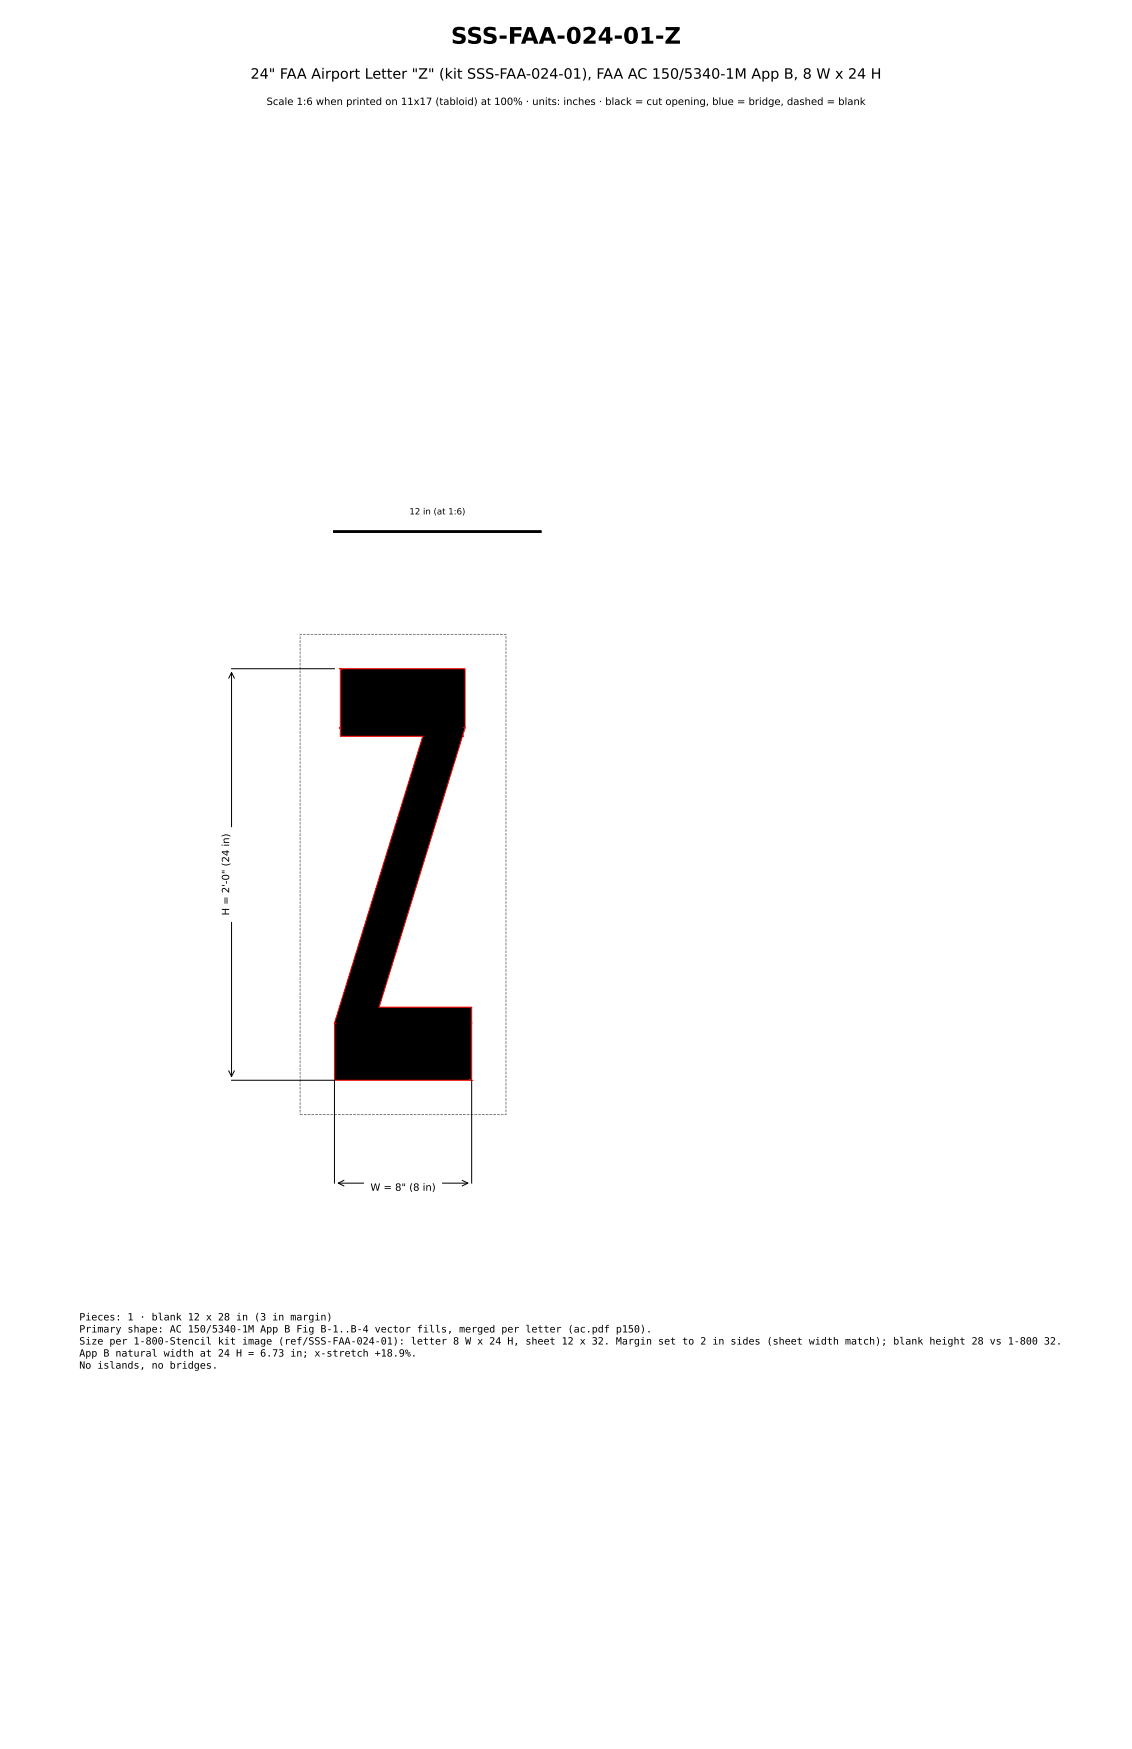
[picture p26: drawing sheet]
<svg xmlns="http://www.w3.org/2000/svg" width="279mm" height="432mm" viewBox="0 0 279 432" stroke-linecap="round" stroke-linejoin="round" font-family="sans-serif">
<defs><g id="words">
<text font-size="5.6" x="111.3" y="10.8">SSS-FAA-024-01-Z</text>
<text font-size="3.5" x="61.8" y="19.4">24&quot; FAA Airport Letter &quot;Z&quot; (kit SSS-FAA-024-01), FAA AC 150/5340-1M App B, 8 W x 24 H</text>
<g font-size="2.5">
<text x="65.8" y="25.9">Scale 1:6 when printed on 11x17 (tabloid) at 100% · units: inches · black = cut opening, blue = bridge, dashed = blank</text>
<text x="56.6" y="226" transform="rotate(-90 56.6 226)">H = 2'-0&quot; (24 in)</text>
<text x="91.4" y="294">W = 8&quot; (8 in)</text>
<text x="19.6" y="326">Pieces: 1 · blank 12 x 28 in (3 in margin)</text>
<text x="19.6" y="329">Primary shape: AC 150/5340-1M App B Fig B-1..B-4 vector fills, merged per letter (ac.pdf p150).</text>
<text x="19.6" y="331.9">Size per 1-800-Stencil kit image (ref/SSS-FAA-024-01): letter 8 W x 24 H, sheet 12 x 32. Margin set to 2 in sides (sheet width match); blank height 28 vs 1-800 32.</text>
<text x="19.6" y="334.9">App B natural width at 24 H = 6.73 in; x-stretch +18.9%.</text>
<text x="19.6" y="337.9">No islands, no bridges.</text>
</g>
<text font-size="2.1" x="101" y="127">12 in (at 1:6)</text>
</g></defs>
<path d="M74.1 156.6h50.8v118.6h-50.8z" fill="none" stroke="#808080" stroke-width=".25" stroke-dasharray=".7 .3" stroke-linecap="butt"/>
<path d="M84 165.1h30.8v14.6h-.2l.2 .1-.6 1.9 .2 .1h-.3l-20.5 66.9h22.8v17.9h-.2l.2 .1h-33.8l-.1-14.1h.2h-.1l21.7-70.8h-20.3v-2l-.2-.1h.2v-14.5h.2z" fill="#000" stroke="#f00" stroke-width=".25"/>
<path d="M56.4 167.5l.7-1.5 .8 1.5M57.1 166v99.8M57.1 165.1h25.4M56.4 264.3l.7 1.5 .8-1.5M57.1 266.7h25.4v25.4M116.4 266.7v25.4M83.5 292.1h32M84.9 291.4l-1.4 .7 1.4 .7M114.1 291.4l1.4 .7-1.4 .7" fill="none" stroke="#000" stroke-width=".25"/>
<path d="M82.5 131.2h50.8" fill="none" stroke="#000" stroke-width=".71"/>
<g fill="#fff" stroke="#fff" stroke-width=".35">
<path d="M90 290.7h18.9v5.3h-18.9z"/>
<path d="M53.3 204.4h5.3v23h-5.3z"/>
</g>
<use href="#words"/>
</svg>
